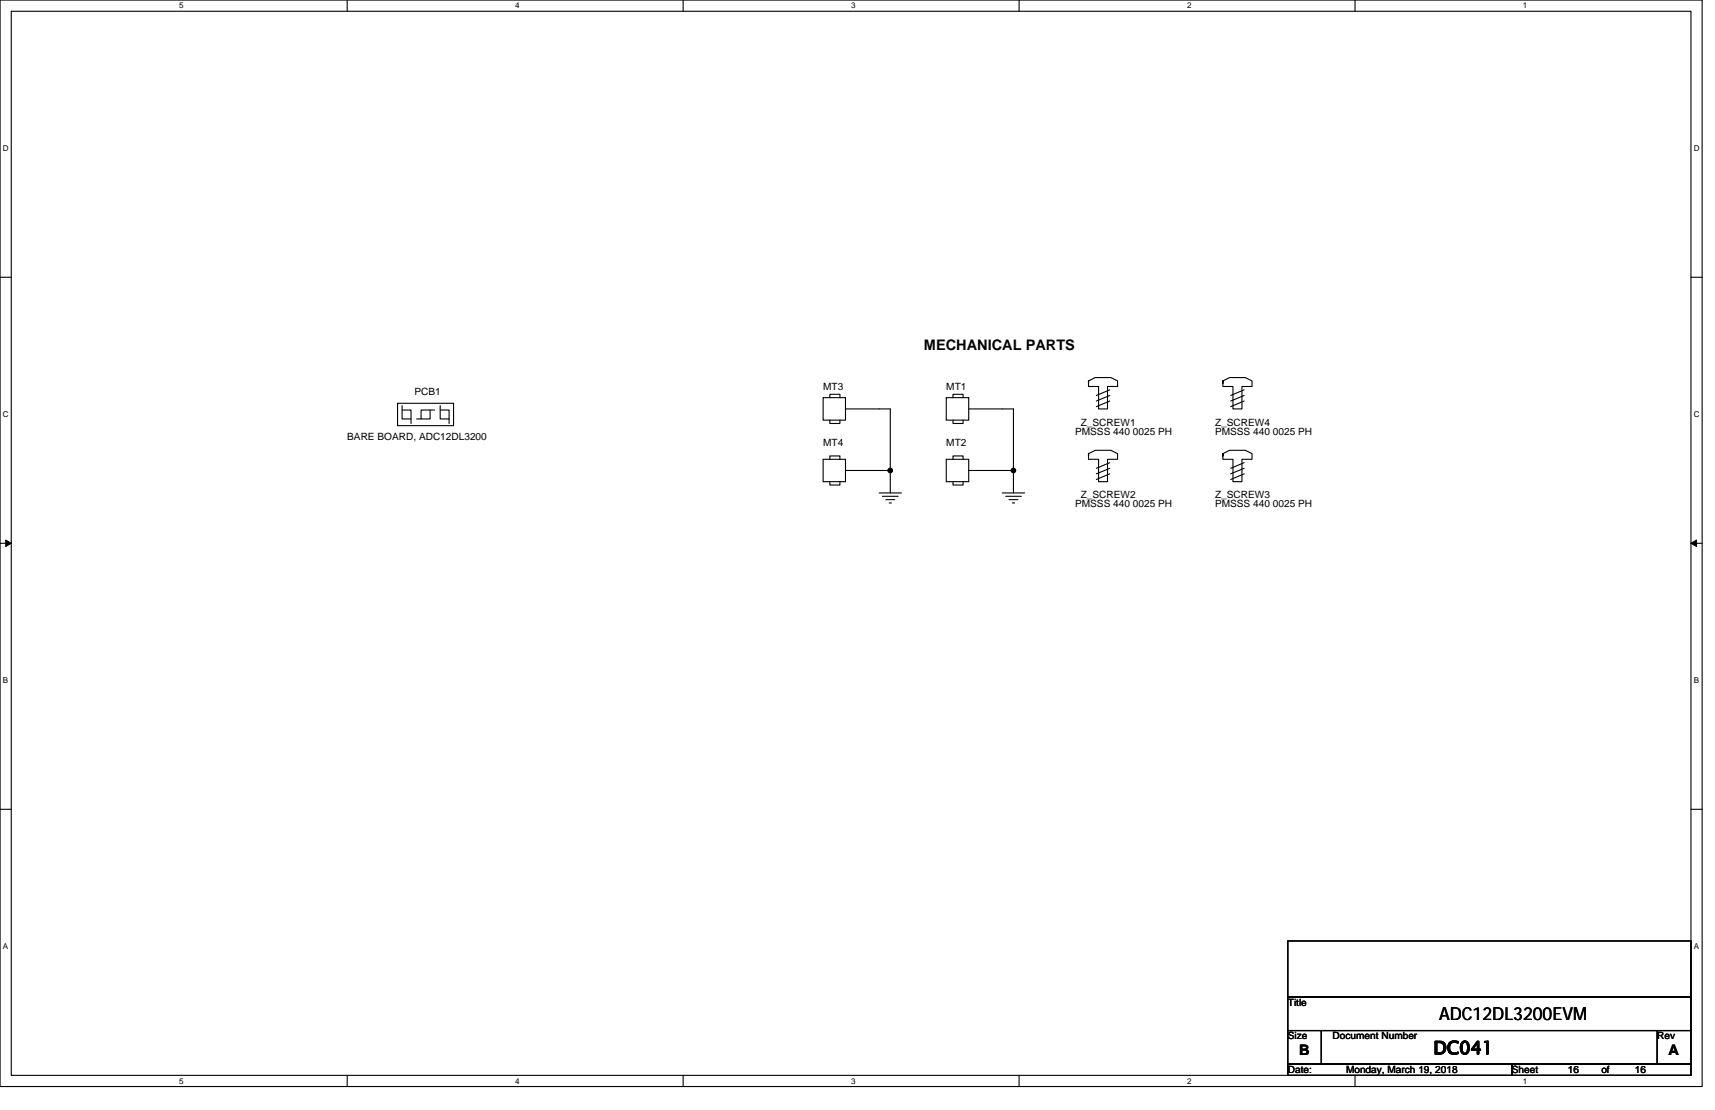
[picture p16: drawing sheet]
<svg xmlns="http://www.w3.org/2000/svg" width="432mm" height="279mm" viewBox="0 0 432 279" stroke-linecap="round" stroke-linejoin="round" font-family="sans-serif">
<defs><g id="words">
<g font-size="4.5">
<text x="362.3" y="256.9">ADC12DL3200EVM</text>
<text x="360.9" y="265.3">DC041</text>
</g>
<g font-size="3.7">
<text x="232.6" y="88">MECHANICAL PARTS</text>
<text x="327.1" y="265.6">B</text>
<text x="420.1" y="265.6">A</text>
</g>
<g font-size="2.5">
<text x="104.3" y="99.5">PCB1</text>
<text x="207.2" y="98.1">MT3</text>
<text x="238.3" y="98.1">MT1</text>
<text x="272.1" y="107.1">Z_SCREW1</text>
<text x="305.9" y="107.1">Z_SCREW4</text>
<text x="87.4" y="110.8">BARE BOARD, ADC12DL3200</text>
<text x="207.2" y="112.2">MT4</text>
<text x="238.3" y="112.2">MT2</text>
<text x="270.7" y="109.4">PMSSS 440 0025 PH</text>
<text x="305.9" y="109.4">PMSSS 440 0025 PH</text>
<text x="272.1" y="125.5">Z_SCREW2</text>
<text x="305.9" y="125.5">Z_SCREW3</text>
<text x="270.7" y="127.7">PMSSS 440 0025 PH</text>
<text x="305.9" y="127.7">PMSSS 440 0025 PH</text>
<text x="324.3" y="253.2">Title</text>
<text x="324.3" y="261.6">Size</text>
<text x="335.5" y="261.6">Document Number</text>
<text x="417.3" y="261.6">Rev</text>
<text x="324.3" y="270.1">Date:</text>
<text x="338.9" y="270.1">Monday, March 19, 2018</text>
<text x="380.6" y="270.1">Sheet</text>
<text x="394.7" y="270.1">16</text>
<text x="403.2" y="270.1">of</text>
<text x="411.6" y="270.1">16</text>
</g>
<g font-size="2">
<text x="45.1" y="2.1">5</text>
<text x="129.7" y="2.1">4</text>
<text x="214.3" y="2.1">3</text>
<text x="298.9" y="2.1">2</text>
<text x="383.5" y="2.1">1</text>
<text x=".7" y="38.1">D</text>
<text x="426.5" y="38.1">D</text>
<text x=".7" y="105.1">C</text>
<text x="426.5" y="105.1">C</text>
<text x=".7" y="172">B</text>
<text x="426.5" y="172">B</text>
<text x=".7" y="239">A</text>
<text x="426.5" y="239">A</text>
<text x="45.1" y="272.8">5</text>
<text x="129.7" y="272.8">4</text>
<text x="214.3" y="272.8">3</text>
<text x="298.9" y="272.8">2</text>
<text x="383.5" y="272.8">1</text>
</g>
</g></defs>
<path d="M0 0h428.6v273.5h-428.6zM2.8 2.8h422.9v267.9h-422.9z" fill="none" stroke="#000" stroke-width=".28"/>
<g fill="#fff">
<path d="M45.1 .3h1.1v2.3h-1.1z"/>
<path d="M45.1 271h1.1v2.2h-1.1z"/>
</g>
<path d="M87.4 0v2.8M87.4 270.7v2.8" fill="none" stroke="#000" stroke-width=".28"/>
<g fill="#fff">
<path d="M129.7 .3h1.1v2.3h-1.1z"/>
<path d="M129.7 271h1.1v2.2h-1.1z"/>
</g>
<path d="M172 0v2.8M172 270.7v2.8" fill="none" stroke="#000" stroke-width=".28"/>
<g fill="#fff">
<path d="M214.3 .3h1.1v2.3h-1.1z"/>
<path d="M214.3 271h1.1v2.2h-1.1z"/>
</g>
<path d="M256.6 0v2.8M256.6 270.7v2.8" fill="none" stroke="#000" stroke-width=".28"/>
<g fill="#fff">
<path d="M298.9 .3h1.1v2.3h-1.1z"/>
<path d="M298.9 271h1.1v2.2h-1.1z"/>
</g>
<path d="M341.2 0v2.8M341.2 270.7v2.8" fill="none" stroke="#000" stroke-width=".28"/>
<g fill="#fff">
<path d="M383.5 .3h1.1v2.3h-1.1z"/>
<path d="M383.5 271h1.1v2.2h-1.1z"/>
<path d="M.7 36.3h1.5v2.3h-1.5z"/>
<path d="M426.5 36.3h1.4v2.3h-1.4z"/>
<path d="M.7 103.3h1.5v2.2h-1.5z"/>
<path d="M426.5 103.3h1.4v2.2h-1.4z"/>
</g>
<path d="M0 69.8h2.8M425.7 69.8h2.9" fill="none" stroke="#000" stroke-width=".28"/>
<g fill="#fff">
<path d="M.7 170.2h1.4v2.3h-1.4z"/>
<path d="M426.5 170.2h1.3v2.3h-1.3z"/>
</g>
<path d="M0 136.8h2.8M425.7 136.8h2.9" fill="none" stroke="#000" stroke-width=".28"/>
<path d="M1.4 135.9l1.4 .9-1.4 .8zM425.7 136.8l1.4-.9v1.7z" fill="#000" stroke="#000" stroke-width=".25"/>
<g fill="#fff">
<path d="M.7 237.2h1.4v2.2h-1.4z"/>
<path d="M426.4 237.2h1.4v2.2h-1.4z"/>
</g>
<g fill="none" stroke="#000" stroke-width=".28">
<path d="M274.1 95.9l1.7-.9h3.9l1.7 .9v1.4h-2.6v5.6h-2.2v-5.6h-2.5zM279.4 98.1l-3.4 1.4M279.4 99.5l-3.4 1.4M307.9 95.9l1.7-.9h3.9l1.7 .9v1.4h-2.5v5.6h-2.3v-5.6h-2.5zM313.2 98.1l-3.3 1.4M313.2 99.5l-3.3 1.4M100.1 101.5h14.1v5.6h-14.1zM101.2 102.1v3.4h2.3M101.2 103.2h2.3v3.4M108.3 103.2v2.3h-3.4M109.4 103.2h-3.4v2.3M110.8 102.1v3.4h2.3"/>
<path d="M110.8 103.2h2.3v3.4M207.2 100.1h5.7v5.6h-5.7zM207.2 115.6h5.7v5.6h-5.7zM208.9 105.7v.9h2.6v-.9M208.9 100.1v-.8h2.6v.8M208.9 115.6v-.8h2.6v.8M212.9 102.9h11.3v15.5M212.9 118.4h11.3M224.2 118.4v5.7M238.3 100.1h5.6v5.6h-5.6zM238.3 115.6h5.6v5.6h-5.6zM239.9 105.7v.9h2.6v-.9"/>
<path d="M239.9 100.1v-.8h2.6v.8M239.9 115.6v-.8h2.6v.8M243.9 102.9h11.3v15.5M243.9 118.4h11.3M255.2 118.4v5.7M274.1 114.2l1.7-.9h3.9l1.7 .9v1.4h-2.6v5.6h-2.2v-5.6h-2.5zM279.4 116.5l-3.4 1.4M279.4 117.9l-3.4 1.4M279.4 119.3l-3.4 1.4M279.4 100.9l-3.4 1.5M307.9 114.2l1.7-.9h3.9l1.7 .9v1.4h-2.5v5.6h-2.3v-5.6h-2.5zM313.2 100.9l-3.3 1.5"/>
<path d="M313.2 116.5l-3.3 1.4M313.2 117.9l-3.3 1.4M313.2 119.3l-3.3 1.4M208.9 121.2v.9h2.6v-.9M221.3 124.1h5.7M222.2 124.9h3.9M223 125.8h2.3M223.9 126.6h.6M239.9 121.2v.9h2.6v-.9M252.3 124.1h5.7M253.2 124.9h4M254 125.8h2.3"/>
<path d="M254.9 126.6h.6M0 203.7h2.8M425.7 203.7h2.9M324.3 236.9h101.4v14.1h-101.4zM324.3 251h101.4v8.4h-101.4zM324.3 259.4h8.4v8.5h-8.4zM332.7 259.4h84.6v8.5h-84.6zM417.3 259.4h8.4v8.5h-8.4zM324.3 267.9h56.3v2.8h-56.3zM380.6 267.9h45.1v2.8h-45.1z"/>
</g>
<g fill="#000" stroke="#000" stroke-width=".28">
<circle cx="224.2" cy="118.4" r=".55"/>
<circle cx="255.2" cy="118.4" r=".55"/>
</g>
<use href="#words"/>
</svg>
